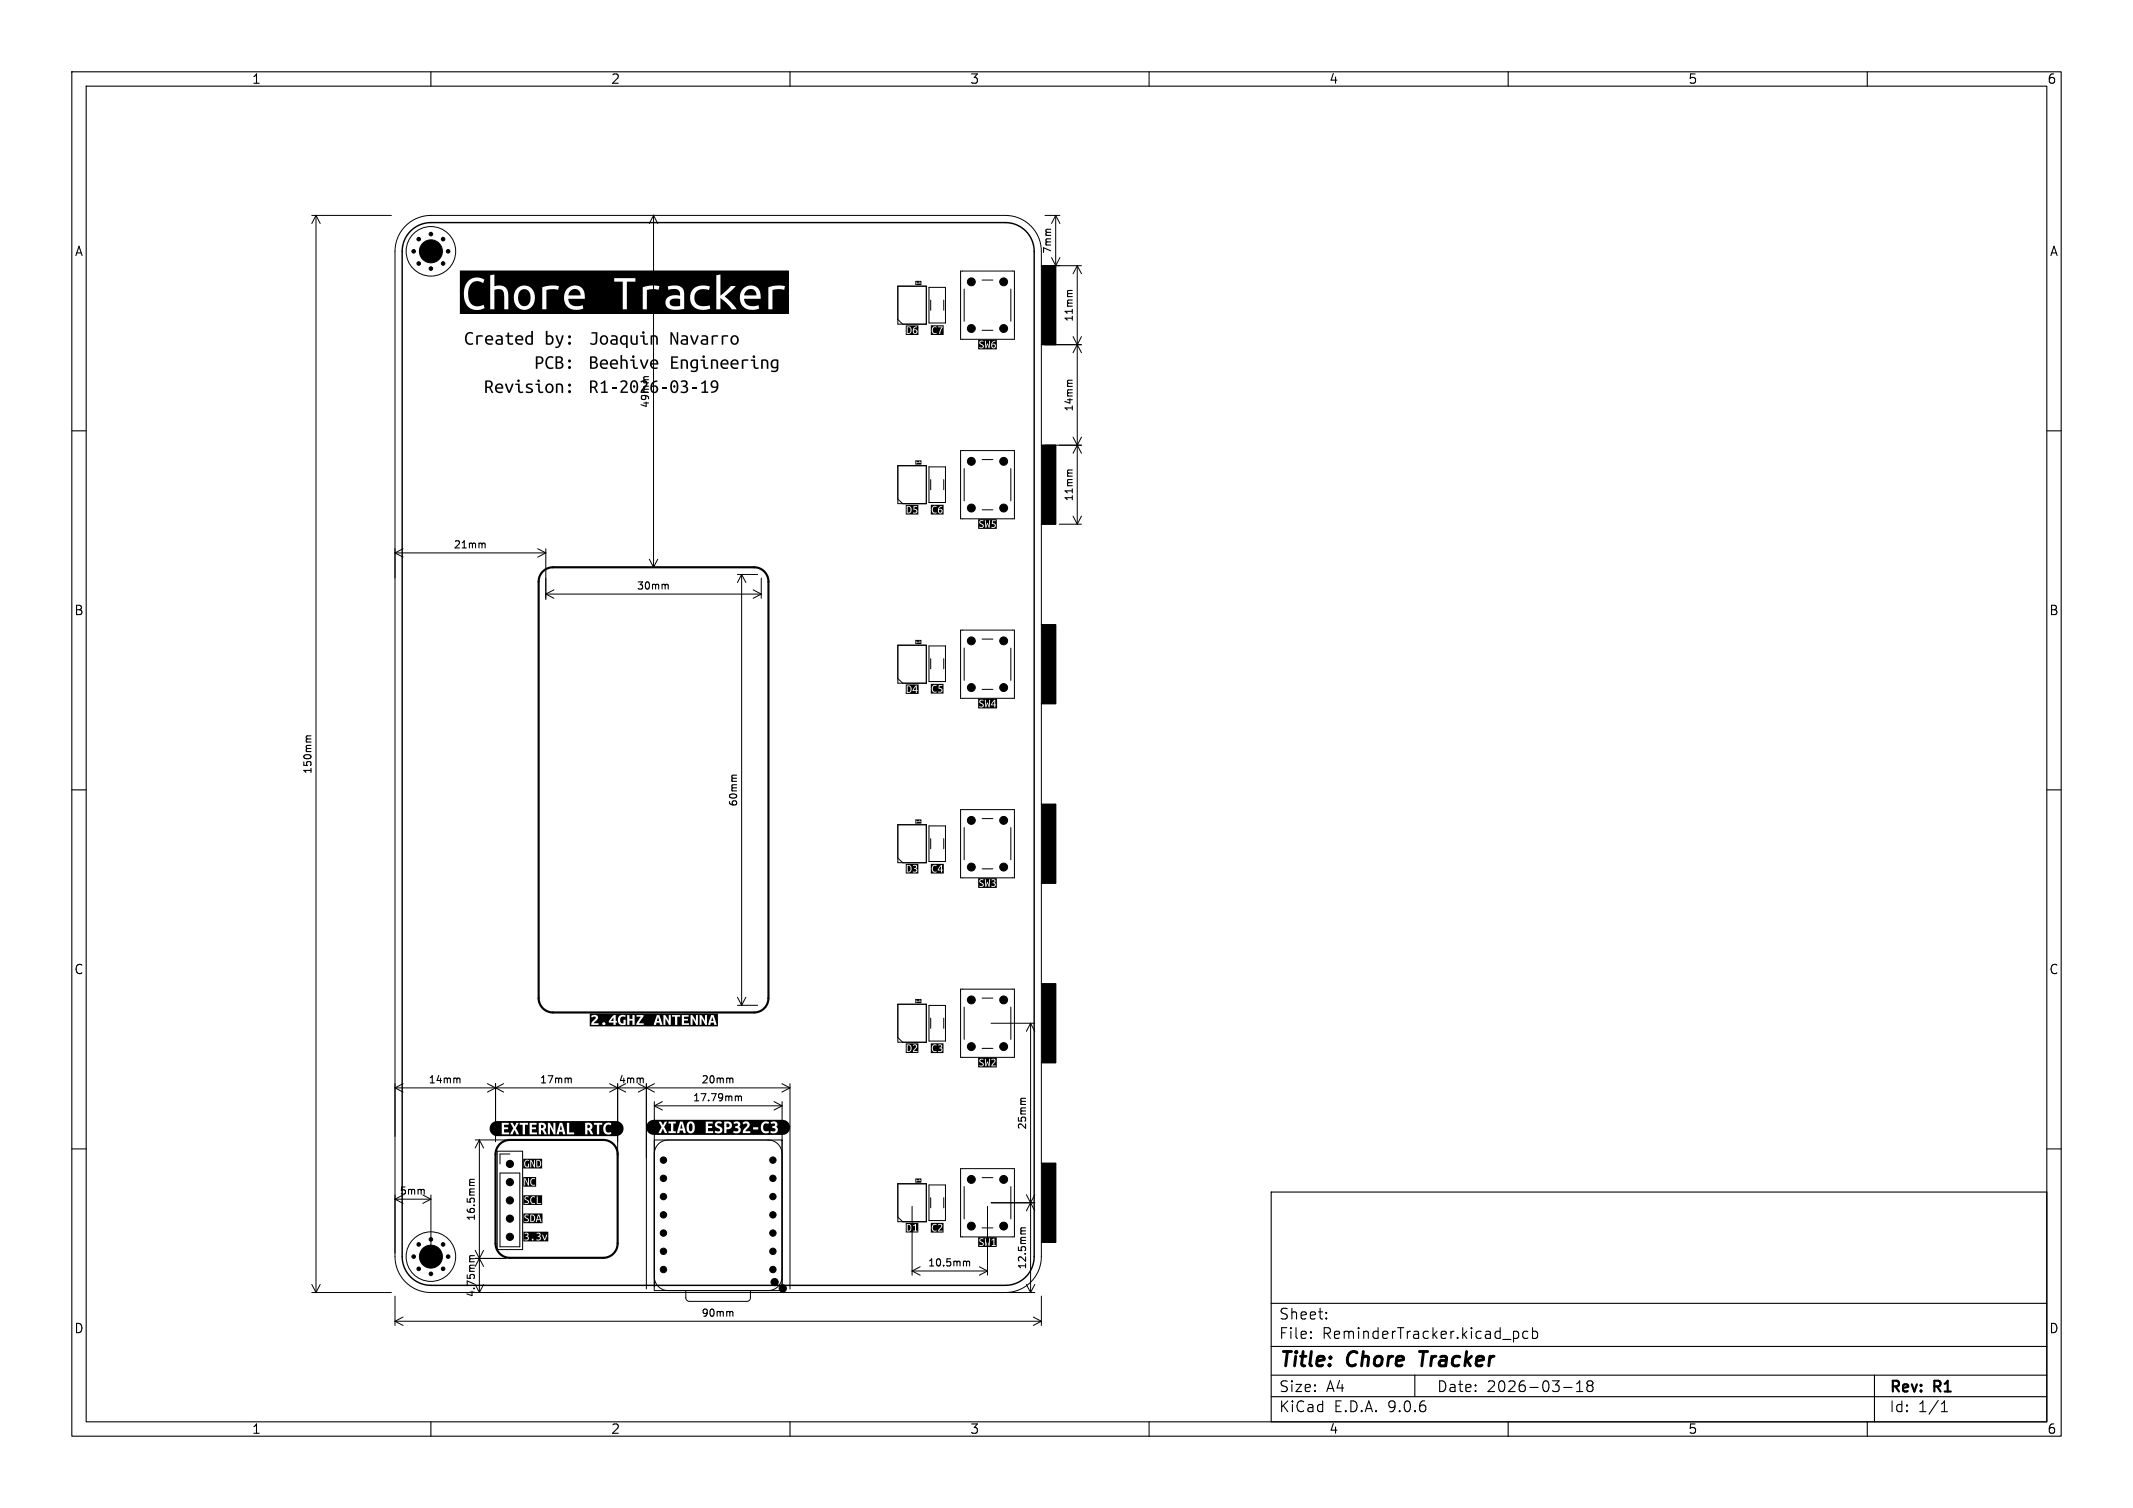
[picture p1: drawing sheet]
<svg xmlns="http://www.w3.org/2000/svg" width="297mm" height="210mm" viewBox="0 0 297 210" stroke-linecap="round" stroke-linejoin="round" font-family="sans-serif">
<defs><g id="words">
<g font-size="2.8">
<text x="178" y="190.9">Title:</text>
<text x="187.7" y="190.9">Chore</text>
<text x="198.6" y="190.9">Tracker</text>
</g>
<g font-size="2.1">
<text x="178" y="184">Sheet:</text>
<text x="178" y="186.7">File:</text>
<text x="184.1" y="186.7">ReminderTracker.kicad_pcb</text>
<text x="178" y="196.9">KiCad</text>
<text x="178" y="194.1">Size:</text>
<text x="184.7" y="194.1">A4</text>
<text x="185.7" y="196.9">E.D.A.</text>
<text x="193.3" y="196.9">9.0.6</text>
<text x="200" y="194.1">Date:</text>
<text x="207" y="194.1">2026-03-18</text>
<text x="263" y="194.3">Rev:</text>
<text x="263" y="196.9">Id:</text>
<text x="267.1" y="196.9">1/1</text>
<text x="269.4" y="194.3">R1</text>
</g>
<g font-size="1.8">
<text x="35" y="11.9">1</text>
<text x="85" y="11.9">2</text>
<text x="135" y="11.9">3</text>
<text x="185" y="11.9">4</text>
<text x="235" y="11.9">5</text>
<text x="285" y="11.9">6</text>
<text x="10.3" y="35.9">A</text>
<text x="285.4" y="35.9">A</text>
<text x="10.3" y="85.9">B</text>
<text x="285.3" y="85.9">B</text>
<text x="10.3" y="135.9">C</text>
<text x="285.3" y="135.9">C</text>
<text x="10.3" y="185.9">D</text>
<text x="285.3" y="185.9">D</text>
<text x="35" y="199.9">1</text>
<text x="85" y="199.9">2</text>
<text x="135" y="199.9">3</text>
<text x="185" y="199.9">4</text>
<text x="235" y="199.9">5</text>
<text x="285" y="199.9">6</text>
</g>
<g font-size="1.4">
<text x="146.6" y="35.4" transform="rotate(-90 146.6 35.4)">7mm</text>
<text x="149.6" y="44.9" transform="rotate(-90 149.6 44.9)">11mm</text>
<text x="90.6" y="56.9" transform="rotate(-90 90.6 56.9)">49mm</text>
<text x="149.6" y="57.4" transform="rotate(-90 149.6 57.4)">14mm</text>
<text x="149.6" y="69.9" transform="rotate(-90 149.6 69.9)">11mm</text>
<text x="63.1" y="76.6">21mm</text>
<text x="88.6" y="82.3">30mm</text>
<text x="43.6" y="107.9" transform="rotate(-90 43.6 107.9)">150mm</text>
<text x="102.8" y="112.4" transform="rotate(-90 102.8 112.4)">60mm</text>
<text x="59.6" y="151.1">14mm</text>
<text x="75.1" y="151.1">17mm</text>
<text x="86.1" y="151.1">4mm</text>
<text x="96.4" y="153.6">17.79mm</text>
<text x="97.6" y="151.1">20mm</text>
<text x="143.1" y="157.4" transform="rotate(-90 143.1 157.4)">25mm</text>
<text x="55.6" y="166.6">5mm</text>
<text x="66.3" y="170.1" transform="rotate(-90 66.3 170.1)">16.5mm</text>
<text x="129.1" y="176.6">10.5mm</text>
<text x="143.1" y="176.9" transform="rotate(-90 143.1 176.9)">12.5mm</text>
<text x="66.3" y="180.8" transform="rotate(-90 66.3 180.8)">4.75mm</text>
<text x="97.6" y="183.6">90mm</text>
</g>
</g></defs>
<g fill="none" stroke="#000" stroke-width=".15">
<path d="M10 10h277v190h-277zM12 12h273v186h-273zM60 10v2M110 10v2M160 10v2M210 10v2M260 10v2M146.3 31.9l-.6 .1M90.3 52.5h-.5l-.2 .2M149.3 40.5h-.5l-.2 .2M149.3 53h-.5l-.2 .2M10 60h2"/>
<path d="M67.3 75.6l.2 .2v.5M149.3 65.5h-.5l-.2 .2M285 60h2M92.8 81.4l.2 .1v.5M10 110h2M43.3 102.5h-.6v.4M102.6 108h-.6l-.1 .2M285 110h2M63.8 150.1l.2 .2v.5M79.3 150.1l.2 .2v.5M89.5 150.2l.1 .6M101.8 150.1l.2 .2v.5"/>
<path d="M102.5 152.6l.3 .2M102.8 152.8l.2-.2 .2 .1v.6M102.8 152.8v.5M142.8 153h-.5l-.2 .2M10 160h2M59 165.7l.1 .6M65.5 175.3h-.1M65.5 175.3h.6M65.5 164.7h-.1M65.5 164.7h.6M66.1 174.9h-.7v.2l.1 .2M66.1 164.2l-.7 .1v.2l.1 .2"/>
<path d="M134.5 175.7l.1 .1M134.6 175.8v.5M134.6 175.8l.1-.2 .3 .1v.6M142.3 171.4l-.1 .1M142.3 171.4h.5M142.8 171h-.6l-.1 .3 .2 .1M177 166h108v32h-108zM285 160h2M60 198v2M101.8 182.6l.2 .2v.5M110 198v2M160 198v2"/>
<path d="M177 194.5h108M177 191.5h108M177 187.5h108M177 181.5h108M182.5 186.3h.1l-.1 .1M182.5 186.3v.1M182.5 185.5v.1M182.5 185.5h.1l-.1 .1M184.7 183.6v.1M184.7 183.6h-.1l.1 .1M184.7 182.8v.1M184.7 182.8h-.1l.1 .1"/>
<path d="M197 191.5v3M210 198v2M210.7 185.5l.5-.1 .3 .3v.4l-.2 .2-.1 .1-.5-.1M212.7 185.5l-.4-.1-.3 .3v.4l.2 .2 .1 .1 .4-.1M213.4 185.5l.4-.1 .3 .3v.4l-.1 .2-.2 .1-.4-.1M213.4 184.9v1.5M217.7 193.2h1.2M219.5 193.8h.9M219.5 192.7l.5-.4v1.5M221.2 192.9l-.2 .3v.5l.2 .1h.3l.3-.3-.1-.4-.2-.2M221.2 192.9h-.1a.31 .31 0 0 1-.1-.4 .31 .31 0 0 1 .2-.2l.5 .1a.31 .31 0 0 1 .1 .3 .31 .31 0 0 1-.3 .2M221.2 192.9h.3"/>
<path d="M260 198v2M261 191.5v6.5M270.3 196.6h.9M270.3 195.5l.4-.4v1.5"/>
</g>
<path d="M197.6 188.2h1.2M198.2 188.2l-.2 2" fill="none" stroke="#000" stroke-width=".4"/>
<g fill="none" stroke="#000" stroke-width=".14">
<path d="M43.4 30h11.1M44 30v150M44 30l.6 1.1M44 30l-.6 1.1M91 30v49M91 30l.6 1.1M91 30l-.6 1.1M125 39.9h4v5.3l-4-.1zM129 39.9v5.2M133.7 37.8h7.5v9.5h-7.5zM136.7 39h1.5M145.5 30h2.1"/>
<path d="M146.4 35.9l.6 1.1 .6-1.1M147 30v18M147 30l.6 1.1M147 30l-.6 1.1M150 37v36M150 37l.6 1.1M150 37l-.6 1.1M150.6 37h-5.6a9.9 9.9 0 0 0-.2-3.3 5 5 0 0 0-4.8-3.7h-80a5 5 0 0 0-5 5v140a5 5 0 0 0 5 5h84.1M125 44.5l.7 .7M129.3 40h2.3v5h-2.3zM129.6 41.8v1.4M131.4 41.8v1.4"/>
<path d="M134.3 40.3v4.5M136.7 46h1.5M140.7 40.3v4.5M149.4 46.9l1.2 2.2M150.6 48h-5.6v14h5.6M150.6 46.9l-1.2 2.2M55 77h21M55 77l1.1 .6M56.1 76.4l-1.1 .6M74.9 76.4l1.1 .6M76 76.4v7.1M76 77l-1.1 .6"/>
<path d="M90.4 77.9l.6 1.1M91.6 77.9l-.6 1.1M125 64.9h4v5.3l-4-.1zM125 69.5l.7 .7M129 64.9v5.2M129.3 65h2.3v5h-2.3zM129.6 66.8v1.4M131.4 66.8v1.4M133.7 62.8h7.5v9.5h-7.5zM134.3 65.3v4.5M136.7 71h1.5M136.7 64h1.5"/>
<path d="M140.7 65.3v4.5M147 62v11h-2v14h2v11h-2v14h2v11h-2v14h2v11h-2v14h2v11h-2a9.9 9.9 0 0 1-.2 3.3 5 5 0 0 1-4.8 3.7M147.5 73h3.1M149.4 60.9l1.2 2.2M149.4 71.9l.6 1.1M150.6 60.9l-1.2 2.2M150.6 71.9l-.6 1.1M76 82.7h30M76 82.7l1.1 .6M77.1 82.1l-1.1 .6M102.7 80h2.8M103.3 80v60"/>
<path d="M103.3 80l.6 1.1M103.3 80l-.6 1.1M104.9 82.1l1.1 .6M106 80.5v2.8M106 82.7l-1.1 .6M125 89.9h4v5.3l-4-.1zM125 94.5l.7 .7M129 89.9v5.2M129.3 90h2.3v4.9h-2.3zM129.6 91.7v1.4M131.4 91.7v1.4M133.7 87.8h7.5v9.5h-7.5z"/>
<path d="M134.3 90.3v4.5M136.7 96h1.5M136.7 89h1.5M140.7 90.3v4.5M125 114.9h4v5.2h-4v-5.2h4v5.3h-3.3l-.7-.7M129.3 115h2.3v5h-2.3zM129.6 116.8v1.4M131.4 116.8v1.4M133.7 112.8h7.5v9.5h-7.5zM134.3 115.3v4.5M136.7 114h1.5M140.7 115.3v4.5"/>
<path d="M102.7 138.9l.6 1.1M103.9 138.9l-.6 1.1M125 139.9h4v5.2h-4v-5.2h4v5.3h-3.3l-.7-.7M133.7 137.8h7.5v9.5h-7.5zM136.7 139h1.5M136.7 121h1.5M55 151.5h55M55 151.5l1.1 .6M56.1 150.9l-1.1 .6M66.2 158.8h4.3M66.7 158.8v21.2l.6-1.1M66.7 158.8l.6 1.1"/>
<path d="M66.7 158.8l-.5 1.1M67.9 150.9l2.2 1.2M69 150.9v8.1M70.1 150.9l-2.2 1.2M84.9 150.9l2.2 1.2M86 150.9v10.4M86 151.5l-1.1 .6M88.9 150.9l2.2 1.2M90 150.9v28.6M91.1 158.8h17.8v20.9h-17.8zM91.1 153.4v25.8M91.1 154h17.8"/>
<path d="M91.1 154l1.1 .6M91.1 150.9l-2.2 1.2M92.2 153.4l-1.1 .6M102.7 140h2.8M107.8 153.4l1.1 .6M108.9 150.9l1.1 .6M108.9 153.4v25.8M108.9 154l-1.1 .6M110 150.9v28.6M110 151.5l-1.1 .6M129.3 140h2.3v5h-2.3zM129.6 141.8v1.4"/>
<path d="M131.4 141.8v1.4M134.3 140.3v4.5M136.7 146h1.5M138 142.5h6.1M140.7 140.3v4.5M143.5 142.5v37.5M143.5 142.5l.6 1.1M143.5 142.5l-.6 1.1M43.4 178.9l.6 1.1M44.6 178.9l-.6 1.1M55 167h5M55 167l1.1 .6"/>
<path d="M56.1 166.4l-1.1 .6M58.9 166.4l1.1 .6M60 166.4v8.1M60 167l-1.1 .6M66.2 174.1l1.1 2.3M66.2 175.3h4.3M67.3 174.1l-1.1 2.3M69.2 160.3h3.6v13.7h-3.6zM69.6 163.4h2.8v10.2h-2.8zM71 160.7h-1.4v1.4M91.1 160.7a1.9 1.9 0 0 1 1.9-1.9h14a1.91 1.91 0 0 1 1.9 1.9M91.1 177.8a1.9 1.9 0 0 0 1.9 1.9h14a1.91 1.91 0 0 0 1.9-1.9"/>
<path d="M95.5 179.7v1a.5 .5 0 0 0 .5 .5h8a.5 .5 0 0 0 .5-.5v-1M125 164.9h4v5.3l-4-.1zM125 169.5l.7 .7M127 168v9.6M127 177h10.5M127 177l1.1 .6M128.1 176.4l-1.1 .6M129 164.9v5.2M129.3 165h2.3v5h-2.3zM129.6 166.8v1.4M131.4 166.8v1.4M133.7 162.8h7.5v9.5h-7.5z"/>
<path d="M134.3 165.3v4.5M136.4 176.4l1.1 .6M136.7 171h1.5M136.7 164h1.5M137.5 168v9.6M137.5 177l-1.1 .6M138 167.5h6.1M140.7 165.3v4.5M142.9 166.4l1.2 2.2M142.9 178.9l.6 1.1M144.1 166.4l-1.2 2.2M144.1 178.9l-.6 1.1"/>
<path d="M43.4 180h11.1M55 180.5v4.1M55 184h90M55 184l1.1 .6M56.1 183.4l-1.1 .6M143.9 183.4l1.1 .6M145 180.5v4.1M145 184l-1.1 .6"/>
<circle cx="60" cy="35" r="3.4"/>
<circle cx="60" cy="175" r="3.4"/>
</g>
<g fill="#000" stroke="#000" stroke-width=".14">
<path d="M145 37h2v11h-2zM145 62h2v11h-2zM145 87h2v11h-2zM145 112h2v11h-2zM145 137h2v11h-2zM145 162h2v11h-2z"/>
<circle cx="57.6" cy="35" r=".25"/>
<circle cx="58.3" cy="33.3" r=".25"/>
<circle cx="58.3" cy="36.7" r=".25"/>
<circle cx="60" cy="35" r="1.6"/>
<circle cx="60" cy="37.4" r=".25"/>
<circle cx="60" cy="32.6" r=".25"/>
<circle cx="61.7" cy="33.3" r=".25"/>
<circle cx="61.7" cy="36.7" r=".25"/>
<circle cx="62.4" cy="35" r=".25"/>
<circle cx="91" cy="30" r=".05"/>
<circle cx="135.2" cy="39.2" r=".55"/>
<circle cx="139.7" cy="39.2" r=".55"/>
<circle cx="135.2" cy="45.7" r=".55"/>
<circle cx="139.7" cy="45.7" r=".55"/>
<circle cx="91" cy="79" r=".05"/>
<circle cx="135.3" cy="70.8" r=".55"/>
<circle cx="135.3" cy="64.2" r=".55"/>
<circle cx="139.7" cy="70.8" r=".55"/>
<circle cx="139.7" cy="64.2" r=".55"/>
<circle cx="135.2" cy="89.3" r=".55"/>
<circle cx="135.2" cy="95.8" r=".55"/>
<circle cx="139.7" cy="89.3" r=".55"/>
<circle cx="139.7" cy="95.8" r=".55"/>
<circle cx="135.3" cy="114.3" r=".55"/>
<circle cx="139.7" cy="114.3" r=".55"/>
<circle cx="135.2" cy="139.3" r=".55"/>
<circle cx="135.3" cy="120.7" r=".55"/>
<circle cx="139.7" cy="139.3" r=".55"/>
<circle cx="139.7" cy="120.7" r=".55"/>
<circle cx="135.2" cy="145.8" r=".55"/>
<circle cx="139.7" cy="145.8" r=".55"/>
<circle cx="57.6" cy="175" r=".25"/>
<circle cx="58.3" cy="173.3" r=".25"/>
<circle cx="58.3" cy="176.7" r=".25"/>
<circle cx="60" cy="175" r="1.6"/>
<circle cx="60" cy="177.4" r=".25"/>
<circle cx="60" cy="172.6" r=".25"/>
<circle cx="61.7" cy="173.3" r=".25"/>
<circle cx="61.7" cy="176.7" r=".25"/>
<circle cx="62.4" cy="175" r=".25"/>
<circle cx="71" cy="172.2" r=".5"/>
<circle cx="71" cy="169.7" r=".5"/>
<circle cx="71" cy="164.6" r=".5"/>
<circle cx="71" cy="162.1" r=".5"/>
<circle cx="71" cy="167.2" r=".5"/>
<circle cx="92.4" cy="164.1" r=".44"/>
<circle cx="92.4" cy="161.6" r=".44"/>
<circle cx="92.4" cy="166.6" r=".44"/>
<circle cx="92.4" cy="169.2" r=".44"/>
<circle cx="92.4" cy="176.8" r=".44"/>
<circle cx="92.4" cy="171.7" r=".44"/>
<circle cx="92.4" cy="174.3" r=".44"/>
<circle cx="107.6" cy="164.1" r=".44"/>
<circle cx="107.6" cy="166.6" r=".44"/>
<circle cx="107.6" cy="161.6" r=".44"/>
<circle cx="107.6" cy="174.3" r=".44"/>
<circle cx="107.6" cy="171.7" r=".44"/>
<circle cx="107.6" cy="176.8" r=".44"/>
<circle cx="107.6" cy="169.2" r=".44"/>
<circle cx="107.9" cy="178.6" r=".5"/>
<circle cx="109" cy="179.4" r=".5"/>
<circle cx="135.2" cy="170.7" r=".55"/>
<circle cx="135.2" cy="164.3" r=".55"/>
<circle cx="139.7" cy="170.7" r=".55"/>
<circle cx="139.7" cy="164.3" r=".55"/>
</g>
<g fill="#000">
<path d="M127.4 39.1h.9v.6h-.9v-.5h.1v.4l.1-.1h.6l-.1-.3h-.1l.1 .2h-.5v-.2h-.2zM65 46.4a.73 .73 0 0 1 .9-.1l-.1 .2a.58 .58 0 0 0-.7 .1 .58 .58 0 0 0-.1 .7 .53 .53 0 0 0 .3 .5 .53 .53 0 0 0 .5-.1l.1 .2a.81 .81 0 0 1-1-.1 .81 .81 0 0 1-.1-.9zM66.3 46.8l.9-.1v.2h-.7v1.1h-.2zM67.6 53h.1a.63 .63 0 0 1 .7 0 .63 .63 0 0 1 .2 .7l-.3 .3 .4 .7h-.2l-.4-.7h-.3v.7h-.2v-1.5h.2v.6a.39 .39 0 0 0 .6-.3 .39 .39 0 0 0-.6-.3h-.2zM67.7 46.8a.58 .58 0 0 1 .7-.1 .58 .58 0 0 1 .3 .7h-.9a.53 .53 0 0 0 .8 .4v.2a.7 .7 0 0 1-.8-.1 .7 .7 0 0 1-.3-.7h.9a.34 .34 0 0 0-.3-.3 .34 .34 0 0 0-.3 .3h-.3zM69.1 46.7h.1a.57 .57 0 0 1 .8 .5v.8a.71 .71 0 0 1-1-.4h.2a.38 .38 0 0 0 .6 .2v-.4a.39 .39 0 0 0-.6 .2h-.2a.57 .57 0 0 1 .8-.4 .39 .39 0 0 0-.2-.4 .39 .39 0 0 0-.5 .1zM69.1 53.6a.58 .58 0 0 1 .7-.1 .58 .58 0 0 1 .3 .6h-.9a.53 .53 0 0 0 .8 .4v.2a.7 .7 0 0 1-.8 0 .7 .7 0 0 1-.3-.8h.9a.34 .34 0 0 0-.3-.3 .34 .34 0 0 0-.3 .3h-.3zM70.7 46.3h.2v.4h.5v.2h-.5v.6a.31 .31 0 0 0 .2 .3 .31 .31 0 0 0 .3 0l.1 .2a.5 .5 0 0 1-.6 0 .5 .5 0 0 1-.2-.5v-.6h-.3v-.2h.3zM70.3 53.4h.2l.4 1 .4-1h.2l-.5 1.3h-.2zM71.8 53.4h.6v.8a.28 .28 0 0 0 .1 .3 .28 .28 0 0 0 .3 0v.2a.45 .45 0 0 1-.5 0 .45 .45 0 0 1-.2-.5v-.6h-.3zM71.9 46.8a.58 .58 0 0 1 .7-.1 .58 .58 0 0 1 .3 .7h-1a.53 .53 0 0 0 .9 .4v.2a.7 .7 0 0 1-.8-.1 .7 .7 0 0 1-.3-.7h.9a.34 .34 0 0 0-.3-.3 .34 .34 0 0 0-.3 .3h-.3zM72.5 40.4a.91 .91 0 0 1 1.1 .1 .91 .91 0 0 1 .3 1 .92 .92 0 0 1-.3 .9 .92 .92 0 0 1-1.1 .1 1.55 1.55 0 0 1 0-2.1z"/>
<path d="M73.3 53.5l.3-.1h.6l-.1 .2a.37 .37 0 0 0-.6 .2l.1 .1a.46 .46 0 0 1 .5 .2 .46 .46 0 0 1 0 .5 .95 .95 0 0 1-.9 .1v-.2a.43 .43 0 0 0 .8-.2l-.2-.1a.46 .46 0 0 1-.5-.6zM74 46.1h.2v1.9a.71 .71 0 0 1-1.1-.6h.3a.43 .43 0 0 0 .6 .4v-.8a.37 .37 0 0 0-.5-.1 .37 .37 0 0 0-.1 .5h-.3a.58 .58 0 0 1 .3-.6 .58 .58 0 0 1 .6-.1zM74.6 53.4h.6v.8a.28 .28 0 0 0 .1 .3 .28 .28 0 0 0 .3 0v.2a.45 .45 0 0 1-.5 0 .45 .45 0 0 1-.2-.5v-.6h-.3zM74.6 49.7l.1-.1a.64 .64 0 0 1 .7 .1 .64 .64 0 0 1 .2 .7l-.3 .3h-.5v.7h-.2v-1.6h.2v.7a.4 .4 0 0 0 .6-.3 .4 .4 0 0 0-.6-.4h-.2zM76 46.1h.2v.6a.66 .66 0 0 1 .9 .6 .66 .66 0 0 1-.6 .7h-.5v-1h.2v.8a.46 .46 0 0 0 .6-.4 .46 .46 0 0 0-.5-.5l-.3 .1zM76.1 53.6a.63 .63 0 0 1 .8 0 .63 .63 0 0 1 0 .9 .63 .63 0 0 1-.8 .1l-.2-.5h.3a.37 .37 0 0 0 .3 .4 .37 .37 0 0 0 .4-.4 .37 .37 0 0 0-.4-.5 .37 .37 0 0 0-.3 .5h-.3zM76.2 49.7a.73 .73 0 0 1 .9 0l-.1 .2a.58 .58 0 0 0-.7 .1 .58 .58 0 0 0-.1 .7 .53 .53 0 0 0 .3 .5 .53 .53 0 0 0 .5-.1l.1 .2a.81 .81 0 0 1-1-.1 .81 .81 0 0 1-.1-1zM77.3 46.7h.3l.4 1.1 .3-1.1h.2a2.75 2.75 0 0 1-.7 1.7h-.5v-.2h.4l.2-.2zM77.4 53.5a.63 .63 0 0 1 .7-.1 .63 .63 0 0 1 .3 .6v.7h-.2v-.7a.36 .36 0 0 0-.2-.4 .36 .36 0 0 0-.4 0v1.1h-.2zM77.4 49.7l.2-.1a.53 .53 0 0 1 .6 .1 .53 .53 0 0 1 .1 .5l-.2 .2a.5 .5 0 0 1 .3 .7 .5 .5 0 0 1-.6 .3l-.4-.1v-.1a.71 .71 0 0 0 .8-.3 .33 .33 0 0 0-.4-.4h-.2v.7h-.2v-1.4h.2v.6a.35 .35 0 0 0 .4-.1 .35 .35 0 0 0 .1-.4l-.7-.1zM79.4 40.5a.82 .82 0 0 1 1-.2 .82 .82 0 0 1 .5 .8h-1.8zM82.4 46.3h.8v1.1a.6 .6 0 0 1-.4 .6 .6 .6 0 0 1-.6-.1v-.2a.4 .4 0 0 0 .5 .1 .4 .4 0 0 0 .2-.4v-.9h-.5z"/>
<path d="M82.2 49.7l.2-.1a.53 .53 0 0 1 .6 .1 .53 .53 0 0 1 .1 .5l-.2 .2a.5 .5 0 0 1 .3 .7 .5 .5 0 0 1-.6 .3l-.4-.1v-.1a.71 .71 0 0 0 .8-.3 .33 .33 0 0 0-.4-.4h-.2v.7h-.2v-1.4h.2v.6a.35 .35 0 0 0 .4-.1 .35 .35 0 0 0 .1-.4l-.7-.1zM82.2 53h.1a.63 .63 0 0 1 .7 0 .63 .63 0 0 1 .2 .7l-.3 .3 .4 .7h-.3l-.3-.7h-.3v.7h-.2v-1.5h.2v.6a.39 .39 0 0 0 .6-.3 .39 .39 0 0 0-.6-.3h-.2zM83.6 53.3l.5-.3h.2v1.5h.3v.2h-.9v-.2h.4v-1.2l-.4 .2zM83.7 46.9a.63 .63 0 0 1 .8 0 .63 .63 0 0 1 0 .9 .63 .63 0 0 1-.8 0l-.2-.4h.2a.37 .37 0 0 0 .4 .4 .37 .37 0 0 0 .3-.4 .37 .37 0 0 0-.3-.5 .37 .37 0 0 0-.4 .5h-.2zM83.7 50.2a.58 .58 0 0 1 .7-.1 .58 .58 0 0 1 .3 .7h-1a.53 .53 0 0 0 .9 .3v.2a.7 .7 0 0 1-.8 0 .7 .7 0 0 1-.3-.7h.9a.34 .34 0 0 0-.3-.4 .34 .34 0 0 0-.4 .4h-.2zM85.2 53.9h.6v.2h-.6zM85.1 46.7h.1a.57 .57 0 0 1 .8 .5v.8a.71 .71 0 0 1-1-.4h.2a.38 .38 0 0 0 .6 .2v-.4a.39 .39 0 0 0-.6 .2h-.2a.57 .57 0 0 1 .8-.4 .39 .39 0 0 0-.2-.4 .39 .39 0 0 0-.5 .1zM85.1 50.2a.58 .58 0 0 1 .7-.1 .58 .58 0 0 1 .3 .7h-1a.53 .53 0 0 0 .9 .3v.2a.7 .7 0 0 1-.8 0 .7 .7 0 0 1-.3-.7h.9a.34 .34 0 0 0-.3-.4 .34 .34 0 0 0-.4 .4h-.2zM86.4 49.5l.2-.1v.7a.52 .52 0 0 1 .6 0 .52 .52 0 0 1 .2 .5v.8h-.2v-.7a.35 .35 0 0 0-.2-.4 .35 .35 0 0 0-.4 0v1.1h-.2zM86.5 46.9l.3-.2h.6v1.8h-.2v-.5a.57 .57 0 0 1-.7-.1 .57 .57 0 0 1-.2-.5h.2a.38 .38 0 0 0 .2 .4 .38 .38 0 0 0 .5-.1v-.8a.43 .43 0 0 0-.7 .5h-.2zM86.4 53.2a.56 .56 0 0 1 .8-.1 .56 .56 0 0 1-.1 .8l-.5 .6h.8v.2h-1a2.09 2.09 0 0 1 .7-1.1v-.2l-.1-.2h-.3l-.2 .1zM87.7 50.1h.7v.8a.28 .28 0 0 0 .1 .3 .28 .28 0 0 0 .3-.1v.2a.45 .45 0 0 1-.5 0 .45 .45 0 0 1-.2-.4v-.6h-.4z"/>
<path d="M87.9 53.1a.56 .56 0 0 1 .7-.1 .56 .56 0 0 1 .3 .6 .9 .9 0 0 1-.5 1.1 .67 .67 0 0 1-.7-.8h.3a.48 .48 0 0 0 .4 .6 1.02 1.02 0 0 0 0-1.3 .48 .48 0 0 0-.4 .7h-.3l.1-.5zM87.8 46.7h.2v.7a.38 .38 0 0 0 .2 .4 .38 .38 0 0 0 .4 0v-1.1h.2v1.3a.68 .68 0 0 1-1-.3zM89.1 46.7h.7v.8a.28 .28 0 0 0 .1 .3 .28 .28 0 0 0 .3 0v.2a.45 .45 0 0 1-.5 0 .45 .45 0 0 1-.2-.5v-.6h-.4zM89.1 50.1h.2l.4 1 .4-1h.2l-.5 1.3h-.2zM90.6 46.7a.63 .63 0 0 1 .7 0 .63 .63 0 0 1 .3 .5v.8h-.2v-.7a.36 .36 0 0 0-.2-.4 .36 .36 0 0 0-.4 0v1.1h-.2zM90.7 50.2a.58 .58 0 0 1 .7-.1 .58 .58 0 0 1 .3 .7h-1a.53 .53 0 0 0 .8 .3l.1 .2a.7 .7 0 0 1-.8 0 .7 .7 0 0 1-.3-.7h.9a.34 .34 0 0 0-.3-.4 .34 .34 0 0 0-.4 .4h-.2zM90.8 53.3l.6-.3h.1v.2a.67 .67 0 0 0-.7 .5 .57 .57 0 0 1 .8 .4 .57 .57 0 0 1-.6 .7 .57 .57 0 0 1-.5-.8h.3a.37 .37 0 0 0 .3 .5 .37 .37 0 0 0 .4-.4 .37 .37 0 0 0-.6-.2l-.4 .1 .1-.4zM92.2 53.9h.6v.2h-.6zM93.4 49.6h1v.2h-.7v.6h.6v.1h-.6v.7h.8v.2h-1.1zM93.5 53.1a.56 .56 0 0 1 .7-.1 .56 .56 0 0 1 .3 .6 .9 .9 0 0 1-.5 1.1 .67 .67 0 0 1-.7-.8h.3a.48 .48 0 0 0 .4 .6 1.02 1.02 0 0 0 0-1.3 .48 .48 0 0 0-.4 .7h-.3l.1-.5zM93.3 46.3h.3l.6 1.3v-1.3h.2v1.7h-.2l-.6-1.4v1.4h-.3zM93.4 41.8l.4-.2h.9v1l-.7 .1a.56 .56 0 0 1-.6-.2 .56 .56 0 0 1 0-.7z"/>
<path d="M94.8 50.1a.63 .63 0 0 1 .7-.1 .63 .63 0 0 1 .3 .6v.8h-.2v-.8a.36 .36 0 0 0-.2-.3 .36 .36 0 0 0-.4 0v1.1h-.2zM94.8 53.1a.53 .53 0 0 1 .7-.1 .53 .53 0 0 1 .2 .6l-.2 .2a.53 .53 0 0 1 .3 .7 .53 .53 0 0 1-.7 .2h-.3v-.2a.44 .44 0 0 0 .5 .1 .44 .44 0 0 0 .3-.5l-.2-.2h-.3v-.2a.32 .32 0 0 0 .4-.1 .32 .32 0 0 0-.1-.5 .32 .32 0 0 0-.5 .1zM94.9 46.7a.57 .57 0 0 1 .9 .5v.8a.71 .71 0 0 1-1-.4h.2a.38 .38 0 0 0 .6 .2v-.4a.39 .39 0 0 0-.6 .2h-.2a.57 .57 0 0 1 .8-.4 .39 .39 0 0 0-.2-.4 .39 .39 0 0 0-.5 .1zM96.4 53.9h.6v.2h-.6zM96.3 50.2l.3-.2 .6 .1v1.2a.65 .65 0 0 1-1 .5v-.2a.45 .45 0 0 0 .5 0 .45 .45 0 0 0 .3-.4 .57 .57 0 0 1-.6 0 .57 .57 0 0 1-.3-.5h.2a.37 .37 0 0 0 .2 .4 .37 .37 0 0 0 .5-.1v-.7a.42 .42 0 0 0-.5 0 .42 .42 0 0 0-.2 .4h-.2zM96.1 46.7h.2l.4 1 .4-1h.2l-.5 1.3h-.2zM97.6 53.3l.5-.3h.2v1.5h.3v.2h-.9v-.2h.4v-1.2l-.4 .2zM97.5 50.1h.6v.8a.28 .28 0 0 0 .2 .3 .28 .28 0 0 0 .3-.1v.2a.45 .45 0 0 1-.5 0 .45 .45 0 0 1-.2-.4v-.6h-.4zM97.7 46.7a.57 .57 0 0 1 .9 .5v.8a.71 .71 0 0 1-1-.4h.2a.38 .38 0 0 0 .6 .2v-.4a.39 .39 0 0 0-.6 .2h-.2a.57 .57 0 0 1 .8-.4 .39 .39 0 0 0-.2-.4 .39 .39 0 0 0-.5 .1zM99 50.1a.63 .63 0 0 1 .6-.1 .63 .63 0 0 1 .4 .6v.8h-.2v-.8a.36 .36 0 0 0-.2-.3 .36 .36 0 0 0-.4 0v1.1h-.2zM99.1 46.8l.9-.1v.2h-.7v1.1h-.2zM99.1 53.1a.58 .58 0 0 1 .7-.1 .58 .58 0 0 1 .2 .7 .91 .91 0 0 1-1 1v-.2a.66 .66 0 0 0 .8-.5 .54 .54 0 0 1-.9-.5h.3a.34 .34 0 0 0 .2 .4 .34 .34 0 0 0 .4-.2 .35 .35 0 0 0-.2-.5 .35 .35 0 0 0-.4 .3h-.3z"/>
<path d="M100.5 46.8l.9-.1v.2h-.7v1.1h-.2zM100.5 50.2a.58 .58 0 0 1 .7-.1 .58 .58 0 0 1 .3 .7h-1a.53 .53 0 0 0 .8 .3l.1 .2a.7 .7 0 0 1-.8 0 .7 .7 0 0 1-.3-.7h.9a.34 .34 0 0 0-.3-.4 .34 .34 0 0 0-.4 .4h-.2zM101.9 46.9a.63 .63 0 0 1 .8 0 .63 .63 0 0 1 0 .9 .63 .63 0 0 1-.8 0l-.2-.4h.2a.37 .37 0 0 0 .4 .4 .37 .37 0 0 0 .3-.4 .37 .37 0 0 0-.3-.5 .37 .37 0 0 0-.4 .5h-.2zM101.9 50.2a.58 .58 0 0 1 .7-.1 .58 .58 0 0 1 .3 .7h-1a.53 .53 0 0 0 .8 .3l.1 .2a.7 .7 0 0 1-.8 0 .7 .7 0 0 1-.3-.7h.9a.34 .34 0 0 0-.3-.4 .34 .34 0 0 0-.4 .4h-.2zM103.3 50.1h.9v.2h-.7v1.1h-.2zM103.9 40.5a.82 .82 0 0 1 .9-.2 .82 .82 0 0 1 .5 .8h-1.7zM104.5 50.1h.6v.8a.28 .28 0 0 0 .2 .3 .28 .28 0 0 0 .3-.1v.2a.45 .45 0 0 1-.5 0 .45 .45 0 0 1-.2-.4v-.6h-.4zM106 50.1a.63 .63 0 0 1 .6-.1 .63 .63 0 0 1 .4 .6v.8h-.2v-.8a.36 .36 0 0 0-.2-.3 .36 .36 0 0 0-.4 0v1.1h-.2zM107.5 50.2l.3-.2 .6 .1v1.2a.65 .65 0 0 1-1 .5v-.2a.45 .45 0 0 0 .5 0 .45 .45 0 0 0 .3-.4 .57 .57 0 0 1-.7 0 .57 .57 0 0 1-.2-.5h.2a.37 .37 0 0 0 .2 .4 .37 .37 0 0 0 .5-.1v-.7a.42 .42 0 0 0-.5 0 .42 .42 0 0 0-.2 .4h-.2zM64 37.7h45.9v6h-45.9v-2.8h.6v.4a1.85 1.85 0 0 0 .9 1.7 1.85 1.85 0 0 0 2-.1l-.2-.5-.2 .1a1.3 1.3 0 0 1-1.9-1.2 1.79 1.79 0 0 1 .9-2.1 1.52 1.52 0 0 1 1.2 .2l.1-.5-.2-.1a1.82 1.82 0 0 0-2.6 1.7v.4h-.6v-2.6h4.3v4.8h.5v-2.7l.6-.1a.66 .66 0 0 1 .8 .7v2.1h.6v-1.6h.7a1.48 1.48 0 0 0 1.5 1.7 1.48 1.48 0 0 0 1.5-1.7 1.63 1.63 0 0 0-.7-1.5h1.7v3.1h.6v-1.6h2.4l.1 .3a1.78 1.78 0 0 0 2.6 1.2l-.1-.5h-.1a1.29 1.29 0 0 1-1.9-.9h2.3v-.2a1.45 1.45 0 0 0-1.3-1.6 1.45 1.45 0 0 0-1.5 1.4l-.1 .3h-2.4v-1.1l.8-.1 .8 .1 .1-.6h-.9l-1.4 .2h-1.7a1.48 1.48 0 0 0-1.6 0 1.48 1.48 0 0 0-.7 1.5h-.7v-.3a1.3 1.3 0 0 0-.5-1.3 1.3 1.3 0 0 0-1.5 0v-.7h17.9v3.9h.6v-3.1h2.2v3.1h.6v-1h2.6v.3a1.41 1.41 0 0 0 1.7 .7l.9-.1v-1.5h.8a1.73 1.73 0 0 0 2.3 1.6l.5-.1-.1-.5-.2 .1a1.37 1.37 0 0 1-1.9-.8 1.21 1.21 0 0 1 .3-1.3 1.21 1.21 0 0 1 1.3-.2l.4 .1 .1-.5-.2-.1a1.89 1.89 0 0 0-2.4 1.1l-.1 .6h-.8v-.5a1.18 1.18 0 0 0-1.6-1.2l-.7 .1 .1 .5 .5-.1a.79 .79 0 0 1 1.1 .9 1.64 1.64 0 0 0-2 .6v.3h-2.6v-1.7a3.2 3.2 0 0 1 1.6 0l.1-.6h-.4h-.9l-1 .2h-2.2v-.8h1.2v-.5h-3v.5h-16.7v-.9h30.9v4.8h.6v-1.6l.9 .7 .7 .9h.7l-.8-1-.7-.6h1.9a1.67 1.67 0 0 0 2.3 1.6l.4-.1-.1-.5h-.1a1.29 1.29 0 0 1-1.9-.9h2.3v-.2a1.68 1.68 0 0 0-.5-1.4h1.6v3.1h.6v-2.7a3.2 3.2 0 0 1 1.6 0l.1-.6h-1.4a5.7 5.7 0 0 1-2.5 .2 1.54 1.54 0 0 0-1.7 0 1.54 1.54 0 0 0-.7 1.5h-1.9l-.2-.2 1.6-1.5h-.7l-1.5 1.4v-3l-.6 .1h-30.9v-.1l-.5 .1h-4.3zM126.4 45.6a.41 .41 0 0 1 .4 .4 .41 .41 0 0 1-.4 .4zM126.1 45.3h1.8v1.4h-1.8v-1.2h.2v1h.4l.2-.4h.2a.34 .34 0 0 0 .3 .4 .34 .34 0 0 0 .3-.4 .34 .34 0 0 0-.5-.2 .4 .4 0 0 1 .5-.3v-.1l-.4 .1-.2 .5h-.2a.55 .55 0 0 0-.2-.6 .55 .55 0 0 0-.6 0z"/>
<path d="M129.6 45.3h1.8v1.4h-1.8v-.7h.1l.1 .3 .2 .2h.4v-.2a.4 .4 0 0 1-.5-.3 .4 .4 0 0 1 .5-.4h.7l-.3 .6v.3h.1l.4-1h-.7v.1h-.2a.38 .38 0 0 0-.4-.1 .38 .38 0 0 0-.3 .4v.1h-.1zM136.2 47.3h2.6v1.4h-2.6v-.2h.1a.35 .35 0 0 0 .5 0 .35 .35 0 0 0 .1-.5h-.1a.23 .23 0 0 1-.3-.1 .23 .23 0 0 1 .1-.3h.3v-.1h.2l.1 1h.1l.2-.5 .2 .5h.1v-.4h.2a.34 .34 0 0 0 .3 .4 .34 .34 0 0 0 .4-.4 .34 .34 0 0 0-.5-.2 .4 .4 0 0 1 .4-.3v-.1h-.3l-.2 .2-.1 .4h-.2l.1-.6h-.2v.8l-.1-.4h-.2l-.1 .4v-.8h-.4a.33 .33 0 0 0-.5 .2 .33 .33 0 0 0 .3 .4l.1 .1a.25 .25 0 0 1-.1 .3 .25 .25 0 0 1-.3-.2l-.1 .2h-.1zM126.4 70.6a.41 .41 0 0 1 .4 .4 .41 .41 0 0 1-.4 .4zM126.1 70.3h1.8v1.4h-1.8v-1.2h.2v1h.8a.36 .36 0 0 0 .6-.2 .36 .36 0 0 0-.4-.4v-.3h.4v-.1h-.5v.5a.26 .26 0 0 1 .3 0 .26 .26 0 0 1 0 .4l-.8 .1a.57 .57 0 0 0 .2-.8 .57 .57 0 0 0-.8-.2zM127.4 64.1h.9v.6h-.9v-.5h.1v.4l.1-.1h.6l-.1-.3h-.1l.1 .2h-.5v-.2h-.2zM129.6 70.3h1.8v1.4h-1.8v-.7h.1l.2 .5h.5v-.2l-.2 .1a.3 .3 0 0 1-.3-.3h.7a.34 .34 0 0 0 .3 .4 .34 .34 0 0 0 .3-.4 .34 .34 0 0 0-.5-.2 .4 .4 0 0 1 .5-.3v-.1l-.4 .1-.2 .5h-.7a.35 .35 0 0 1 .1-.4 .35 .35 0 0 1 .4-.1v-.1h-.4l-.2 .2-.1 .3h-.1zM136.2 72.3h2.6v1.4h-2.6v-.2h.1a.35 .35 0 0 0 .5 0 .35 .35 0 0 0 .1-.5h-.1a.23 .23 0 0 1-.3-.1 .23 .23 0 0 1 .1-.3h.3v-.1h.2l.1 1h.1l.2-.5 .2 .5h.3a.36 .36 0 0 0 .6-.2 .36 .36 0 0 0-.4-.4l.1-.3h.3v-.1h-.5v.5a.26 .26 0 0 1 .3 0 .26 .26 0 0 1 0 .4l-.3-.1-.1 .2h-.2l.1-1h-.2v.8l-.1-.4h-.2l-.1 .4v-.8h-.4a.33 .33 0 0 0-.5 .2 .33 .33 0 0 0 .3 .4l.1 .1a.25 .25 0 0 1-.1 .3 .25 .25 0 0 1-.3-.2l-.1 .2h-.1zM126.4 95.6a.41 .41 0 0 1 .4 .4 .41 .41 0 0 1-.4 .4zM127.5 95.6v.5h-.3zM126.1 95.3h1.8v1.3h-1.8v-1.1h.2v1h.4l.2-.4h.2v.1h.4v.3h.2v-.3h.1v-.1h-.1v-.6h-.2l-.4 .6h-.2a.55 .55 0 0 0-.1-.6 .55 .55 0 0 0-.7 0zM127.4 89.1h.9v.6h-.9v-.5h.1v.4l.1-.1h.6l-.1-.3h-.1l.1 .2h-.5v-.2h-.2zM129.6 95.2h1.8v1.4h-1.8v-.7h.1l.1 .3 .2 .2h.6a.36 .36 0 0 0 .6-.1 .36 .36 0 0 0-.4-.5v-.3h.4v-.1h-.5v.5a.26 .26 0 0 1 .3 0 .26 .26 0 0 1 0 .4h-.4v.1h-.2v-.1a.38 .38 0 0 1-.5-.4 .38 .38 0 0 1 .5-.3v-.2h-.4l-.2 .2-.1 .3h-.1z"/>
<path d="M138.4 97.6v.5h-.3zM136.2 97.3h2.6v1.4h-2.6v-.2h.1a.35 .35 0 0 0 .5 0 .35 .35 0 0 0 .1-.5h-.1a.23 .23 0 0 1-.3-.1 .23 .23 0 0 1 .1-.3h.3v-.1h.2l.1 1h.1l.2-.5 .2 .5h.1v-.4l.6 .1v.3h.2v-.3h.1v-.1h-.1v-.6h-.2l-.4 .6h-.2l.1-.6h-.2v.8l-.1-.4h-.2l-.1 .4v-.8h-.4a.33 .33 0 0 0-.5 .2 .33 .33 0 0 0 .3 .4l.1 .1a.25 .25 0 0 1-.1 .3 .25 .25 0 0 1-.3-.2l-.1 .2h-.1zM127.4 114.1h.9v.6h-.9v-.5h.1v.4l.1-.1h.6l-.1-.3h-.1l.1 .2h-.5v-.2h-.2zM126.4 120.6a.41 .41 0 0 1 .4 .4 .41 .41 0 0 1-.4 .4zM126.1 120.3h1.8v1.4h-1.8v-1.2h.2v1h.8a.36 .36 0 0 0 .5 0 .36 .36 0 0 0 0-.5l-.1-.1a.31 .31 0 0 0 .1-.4 .31 .31 0 0 0-.5 0l.1 .1a.2 .2 0 0 1 .2-.1 .2 .2 0 0 1 .1 .3 .2 .2 0 0 1-.2 .1v.1a.23 .23 0 0 1 .3 .3 .23 .23 0 0 1-.4 .1l-.5 .1a.57 .57 0 0 0 .2-.8 .57 .57 0 0 0-.8-.2zM127.4 139.1h.9v.6h-.9v-.5h.1v.4l.1-.1h.6l-.1-.3h-.1l.1 .2h-.5v-.2h-.2zM131 120.6v.5h-.3zM129.6 120.3h1.8v1.4h-1.8v-.7h.1l.1 .3 .2 .2h.4v-.2l-.3 .1-.2-.3 1.1 .1v.3h.2v-.3h.1v-.1h-.1v-.6h-.2l-.4 .6h-.7a.35 .35 0 0 1 .1-.4 .35 .35 0 0 1 .4-.1v-.1h-.4l-.2 .2-.1 .3h-.1zM136.2 122.3h2.6v1.4h-2.6v-.2h.1a.35 .35 0 0 0 .5 0 .35 .35 0 0 0 .1-.5h-.1a.23 .23 0 0 1-.3-.1 .23 .23 0 0 1 .1-.3h.3v-.1h.2l.1 1h.1l.2-.5 .2 .5h.3a.36 .36 0 0 0 .5 0 .36 .36 0 0 0 0-.5v-.1a.31 .31 0 0 0 0-.4 .31 .31 0 0 0-.5 0l.1 .1a.2 .2 0 0 1 .3-.1 .2 .2 0 0 1 .1 .3 .2 .2 0 0 1-.3 .1v.1a.23 .23 0 0 1 .3 .3 .23 .23 0 0 1-.4 .1l-.3 .1 .1-1h-.2v.8l-.1-.4h-.2l-.1 .4v-.8h-.4a.33 .33 0 0 0-.5 .2 .33 .33 0 0 0 .3 .4l.1 .1a.25 .25 0 0 1-.1 .3 .25 .25 0 0 1-.3-.2l-.1 .2h-.1zM75.3 156.6l.4 .2-.1 .3h-.3zM78.1 156.7l.2 .6h-.4zM81.8 156.6l.4 .2-.1 .3h-.3z"/>
<path d="M85.4 141.7v.5h-.3zM68.5 156.4l.1-.1a1.72 1.72 0 0 1 1.3-.2h15.2a1.34 1.34 0 0 1 1.6 .7 1.05 1.05 0 0 1-.9 1.4h-15.9a1.6 1.6 0 0 1-1.4-.2h2.9l.2-.6 .3 .6h.4l-.5-.9 .3-.5h.7v1.4h2v-.3h-.7v-.4h.5v-.3h-.5v-.4h.6v-.2h.3v1.6h.3v-.6h.2l.3 .6h.8v-1.1l.5 1.1h.7l.1-.4h.4l.1 .4h1.5v-.3h-.6v-1.3h2.2v1.6h.3v-.6h.2l.3 .6h.3l-.4-.7 .3-.3-.1-.4h.7v1.4h.3v-.8h.6a.73 .73 0 0 0 .3 .7 .73 .73 0 0 0 .8 0v-.3a.56 .56 0 0 1-.8-.2 .56 .56 0 0 1 .3-.8l.4 .1 .1-.2a.74 .74 0 0 0-.8-.1 .74 .74 0 0 0-.3 .8h-.6v-.6h.5v-.2h-1.2v.2h-.3a.84 .84 0 0 0-.9-.2h-2.6v1.6h-.2l-.4-1.6h-.4l-.4 1.6h-.2v-1.6h-.2v1l-.3-.6a.46 .46 0 0 0-.5-.4v1.6h-.2l-.3-.7a.55 .55 0 0 0 .2-.7 .55 .55 0 0 0-.8-.2h-1.5v1.6h-.6v-1.4h.4v-.2h-1.1v.2h-.3l.1-.2h-.3l-.3 .5-.2-.5h-.3l.4 .7-.5 .9h-.1v-.3h-.7v-.4h.6v-.3h-.6v-.4h.6v-.2h-.9v1.6h-1.4a1.04 1.04 0 0 1 0-1.6zM91.6 141.6l.2 .6h-.3zM94.9 156.5l.1 .7h-.3zM96 156.5l.2-.1a.74 .74 0 0 1 0 1.2 .84 .84 0 0 1-.2-1.1zM99.2 141.6l.1 .6h-.3zM82.1 141.2h17.9v1.7h-17.9v-1.4h.2l.1 .2a.24 .24 0 0 1 .4-.2 .24 .24 0 0 1 .1 .4l-.1 .1a.82 .82 0 0 0-.5 .7h1v-.1h.6a.23 .23 0 0 0 .3 .2 .23 .23 0 0 0 0-.4 .23 .23 0 0 0-.3 .1h-1.2l.2-.3h1.9v.2h.6v.3h.3v-.3h.2v-.2h-.2v-.2h.3a.68 .68 0 0 0 1 .7h.6v-.6h.5v.6h.3v-.1h.2v.1h2.7l.1-.3h.4l.1 .3h.8v-.9l.5 .9h.2v-1.1h.6v1.1h2.4v-.9l.5 .9h.8v-.9l.5 .9h.7l.1-.3h.4l.1 .3h.3l-.4-1.3h-.4l-.4 1.3h-.2v-1.3h-.2v.8l-.5-.8h-.3v1.3h-.2v-1.3h-.3v.8l-.5-.8h-.2v1.3h-.3v-.2h-.7v-.4h.6v-.2h-.6v-.3h.7v-.2h-1v1.3h-.6v-1.1h.4v-.2h-1.1v.2h-.2v-.2h-.3v.8l-.5-.8h-.2v1.3h-.2l-.4-1.3h-.3l-.5 1.3h-1.4v-.2h-.6l.6-.9v-.2h-1v.2h.6l-.6 1h-.2v-1.2h-.3v.5h-.5v-.5h-.3v1.3h-.3h.1v-.7h-.3v.5a.47 .47 0 0 1-.4-.6 .47 .47 0 0 1 .7-.3v-.2a.7 .7 0 0 0-.7 0 .7 .7 0 0 0-.4 .6h-.3v-.6a.89 .89 0 0 0-.8 .6l-.1 .2h-1.9a.47 .47 0 0 0 .3-.7 .47 .47 0 0 0-.7-.1l-.4 .1zM101.2 156.5a.3 .3 0 0 1 .4 .2 .3 .3 0 0 1-.4 .3zM90.3 156.3l.3-.3 .4-.1h17.3a1.34 1.34 0 0 1 1.6 .7 1.05 1.05 0 0 1-.9 1.5h-17.3a1.6 1.6 0 0 1-1.3-.3h1.6l.3-.6 .3 .6h.3l-.4-.9 .2-.4h.7v1h-.3v.3h1.5l.1-.4h.4l.1 .4h.3l-.2-.8h.3v.2a.57 .57 0 0 0 .8 .6h2.9v-.1h.2a.65 .65 0 0 0 .7 .1 .65 .65 0 0 0 .4-.6l-.2-.2-.6-.4 .2-.1h.4l.1-.2-.1-.1h.4v1.6l1.3-.1a.62 .62 0 0 0 .7 .1 .62 .62 0 0 0 .3-.7l-.2-.2a.38 .38 0 0 0 .1-.5h.4l.1 .2 .4-.2 .1 .1v.3l-.2 .3a.79 .79 0 0 0-.4 .7h1.1v-.3h-.7l.1-.2h1.7v-.3h.3a.72 .72 0 0 0 .3 .7 .72 .72 0 0 0 .8 0l.3 .1a.57 .57 0 0 0 .8-.1 .57 .57 0 0 0 .1-.7l-.1-.1 .1-.1a.53 .53 0 0 0-.3-.6 .53 .53 0 0 0-.6 .1l.1 .2h.5v.2l-.4 .1v.3h.4l.1 .2-.2 .2h-.5v.2h-.3v-.2a.56 .56 0 0 1-.8-.3 .56 .56 0 0 1 .3-.7h.5l.1-.2a.74 .74 0 0 0-.8 0 .74 .74 0 0 0-.4 .7h-1v.3h-.9a.57 .57 0 0 0 .4-.6 .57 .57 0 0 0-.5-.5l-.5 .2h-.4l-.4-.2-.5 .1 .1 .2h.5v.2l-.3 .1v.3l.4 .1-.1 .3h-.5l-.1 .2h-.9v-.4h.1a.57 .57 0 0 0 .6-.7 .57 .57 0 0 0-.8-.4h-.8a.52 .52 0 0 0-.8 .3 .52 .52 0 0 0 .6 .7l.2 .2-.2 .2-.5-.1-.1 .2h-.2v-.2h-.7v-.4h.6v-.3h-.6v-.3h.6v-.3h-.9v1.6h-1.9a1.02 1.02 0 0 0-.1-1.6 .65 .65 0 0 0-.7 .8h-.3l-.2-.8h-.4l-.4 1.6h-.2v-.3h-.4v-1h.4v-.3h-1v.3h-.4l.2-.3h-.3l-.3 .5-.3-.5h-.3l.4 .8-.4 .8-1.4-.1a1.05 1.05 0 0 1 0-1.4zM126.4 145.6a.41 .41 0 0 1 .4 .4 .41 .41 0 0 1-.4 .4zM126.1 145.3h1.8v1.3h-1.8v-1.1h.2v1a.55 .55 0 0 0 .6-.3 .55 .55 0 0 0-.1-.6h.3l.1 .1a.24 .24 0 0 1 .4 0 .24 .24 0 0 1-.2 .3l-.3 .5h.6v-.1h-.4l.2-.3a.36 .36 0 0 0 .2-.5 .36 .36 0 0 0-.6 0l-1-.1zM129.6 145.3h1.8v1.4h-1.8v-.7h.1l.1 .3 .2 .2h.6a.36 .36 0 0 0 .5 0 .36 .36 0 0 0 0-.5l-.1-.1a.31 .31 0 0 0 .1-.4 .31 .31 0 0 0-.5 0l.1 .1a.2 .2 0 0 1 .2-.1 .2 .2 0 0 1 .1 .3 .2 .2 0 0 1-.2 .1v.1a.23 .23 0 0 1 .3 .3 .23 .23 0 0 1-.4 .1l-.3 .1v-.2a.38 .38 0 0 1-.5-.3 .38 .38 0 0 1 .5-.4v-.1h-.4l-.2 .2-.1 .3h-.1z"/>
<path d="M136.2 147.3h2.6v1.4h-2.6v-.2h.1a.35 .35 0 0 0 .5 0 .35 .35 0 0 0 .1-.5h-.1a.23 .23 0 0 1-.3-.1 .23 .23 0 0 1 .1-.3h.3v-.1h.2l.1 1h.1l.2-.5 .2 .5h.1l.1-.9 .2 .1a.24 .24 0 0 1 .4 0 .24 .24 0 0 1-.2 .3l-.3 .5h.7v-.1h-.5l.2-.3a.36 .36 0 0 0 .2-.5 .36 .36 0 0 0-.6 0l-.3-.1v.8l-.1-.4h-.2l-.1 .4v-.8h-.4a.33 .33 0 0 0-.5 .2 .33 .33 0 0 0 .3 .4l.1 .1a.25 .25 0 0 1-.1 .3 .25 .25 0 0 1-.3-.2l-.1 .2h-.1zM74 169.3a.41 .41 0 0 1 .4 .4 .41 .41 0 0 1-.4 .4zM72.9 163.9h1.8v1.4h-1.8v-.2h.2v-.8l.4 .8h.2v-.5h.1l.1 .3 .2 .2h.4v-.1a.38 .38 0 0 1-.5-.4 .38 .38 0 0 1 .5-.4l-.1-.1h-.3l-.2 .2-.1 .3h-.1v-.5h-.2v.8l-.4-.8h-.1v1h-.1zM74.8 161.6a.41 .41 0 0 1 .4 .4 .41 .41 0 0 1-.4 .5zM75 169.3l.2 .5h-.4zM72.9 166.5h2.6v1.3h-2.6v-.2h.1a.35 .35 0 0 0 .5 .1 .35 .35 0 0 0 0-.6h.3l.1 .4 .3 .2 1.2-.1v-.1h-.5v-.9h-.2v1h-.3h.1v-.1a.38 .38 0 0 1-.5-.4 .38 .38 0 0 1 .5-.3l-.1-.2h-.3l-.2 .2-.1 .3h-.3a.23 .23 0 0 1-.3-.1 .23 .23 0 0 1 .1-.3l.3 .1v-.2a.34 .34 0 0 0-.6 .2 .34 .34 0 0 0 .4 .4l.1 .1a.25 .25 0 0 1-.2 .3 .25 .25 0 0 1-.3-.1v.1h-.1zM72.8 161.4h2.7v1.3h-2.7v-.7h.2v.3l.2 .3h.8v-.9l.4 .9h.1v-1.1h.2v1.1a.53 .53 0 0 0 .7-.6 .53 .53 0 0 0-.7-.5h-.3v.8l-.4-.8h-.2v1.1h-.2l.1-.1v-.4h-.2v.3a.4 .4 0 0 1-.4-.4 .4 .4 0 0 1 .5-.3l.1-.1a.45 .45 0 0 0-.5 0 .45 .45 0 0 0-.2 .4h-.2zM72.9 169h2.6v1.3h-2.6v-.2h.1a.35 .35 0 0 0 .5 .1 .35 .35 0 0 0 0-.5 .23 .23 0 0 1-.3-.1 .23 .23 0 0 1 .1-.3h.3v-.1h.2v1h.9l.1-.3h.4l.1 .3h.1l-.3-1.1h-.2l-.3 1.1h-.4a.54 .54 0 0 0 .3-.7 .54 .54 0 0 0-.7-.3h-.2a.34 .34 0 0 0-.6 .1 .34 .34 0 0 0 .4 .5h.1a.25 .25 0 0 1-.2 .3 .25 .25 0 0 1-.3-.1v.1h-.1zM72.9 171.5h3.4v1.4h-3.4v-.2h.5l.2-.1h.4l.2 .1h.5a.36 .36 0 0 0 .5 0 .36 .36 0 0 0 0-.5l.1-.3h.2l.3 .8h.1l.3-.8h-.1l-.3 .7-.2-.7a.37 .37 0 0 1-.4-.2h-.4h-.1l.1 .2a.2 .2 0 0 1 .2-.2 .2 .2 0 0 1 .1 .3 .2 .2 0 0 1-.2 .1v.1a.23 .23 0 0 1 .3 .3 .23 .23 0 0 1-.4 .1l-.5 .1v-.1l-.1-.1-.2 .1h-.4v-.2a.21 .21 0 0 1-.1-.2 .21 .21 0 0 1 .1-.2l-.2-.3h-.3v.2a.2 .2 0 0 1 .2-.2 .2 .2 0 0 1 .1 .3 .2 .2 0 0 1-.2 .1v.1a.23 .23 0 0 1 .3 .3 .23 .23 0 0 1-.4 .1l-.2 .1zM126.4 170.6a.41 .41 0 0 1 .4 .4 .41 .41 0 0 1-.4 .4zM126.1 170.3h1.8v1.3h-1.8v-1.1h.2v1a.53 .53 0 0 0 .6-.2 .53 .53 0 0 0 0-.6h.2l.1 .1 .2-.1v.7h-.2v.1h.5v-.1h-.2v-.9l-.4 .2h-.2l-.3-.2h-.5zM127.4 164.1h.9v.6h-.9v-.5h.1v.4l.1-.1h.6l-.1-.3h-.1l.1 .2h-.5v-.2h-.2z"/>
<path d="M129.6 170.3h1.8v1.4h-1.8v-.7h.1l.1 .3 .2 .2h.4v-.2a.38 .38 0 0 1-.5-.3 .38 .38 0 0 1 .5-.4h.2l.1 .1a.24 .24 0 0 1 .4 0 .24 .24 0 0 1-.2 .3l-.3 .5h.6v-.1h-.4l.2-.3a.36 .36 0 0 0 .2-.5 .36 .36 0 0 0-.6 0h-.2a.41 .41 0 0 0-.5-.1 .41 .41 0 0 0-.2 .5h-.1zM136.2 172.3h2.6v1.4h-2.6v-.2h.1a.35 .35 0 0 0 .5 0 .35 .35 0 0 0 .1-.5h-.1a.23 .23 0 0 1-.3-.1 .23 .23 0 0 1 .1-.3h.3v-.1h.2l.1 1h.1l.2-.5 .2 .5h.1l.1-.8h.1l.1 .1 .2-.1v.7h-.2v.1h.6v-.1h-.2v-.9l-.5 .2h-.1v-.2h-.2v.8l-.1-.4h-.2l-.1 .4v-.8h-.4a.33 .33 0 0 0-.5 .2 .33 .33 0 0 0 .3 .4l.1 .1a.25 .25 0 0 1-.1 .3 .25 .25 0 0 1-.3-.2l-.1 .2h-.1z"/>
<circle cx="72.2" cy="53" r=".19"/>
<circle cx="75" cy="53" r=".19"/>
<circle cx="79.3" cy="53.6" r=".21"/>
<circle cx="79.3" cy="50.3" r=".21"/>
<circle cx="79.3" cy="46.9" r=".21"/>
<circle cx="79.3" cy="51.2" r=".21"/>
<circle cx="79.3" cy="47.8" r=".21"/>
<circle cx="79.3" cy="54.5" r=".21"/>
<circle cx="88.2" cy="49.7" r=".19"/>
<circle cx="88.3" cy="53.8" r=".17"/>
<circle cx="89.6" cy="46.3" r=".19"/>
<circle cx="93.9" cy="53.8" r=".17"/>
<circle cx="98" cy="49.7" r=".19"/>
<circle cx="105" cy="49.7" r=".19"/>
<circle cx="127.4" cy="46.2" r=".21"/>
<circle cx="138.4" cy="48.2" r=".21"/>
<circle cx="130.9" cy="71.2" r=".21"/>
</g>
<path d="M75.6 79.6a2 2 0 0 1 1.4-.6h28a2 2 0 0 1 2 2v58a2 2 0 0 1-2 2h-28a2 2 0 0 1-2-2v-58a2 2 0 0 1 .6-1.4zM69.6 159.3a2 2 0 0 1 1.4-.5h13a2 2 0 0 1 2 2v12.4a2 2 0 0 1-2 2h-13a2 2 0 0 1-2-2v-12.4a2 2 0 0 1 .6-1.5z" fill="none" stroke="#000" stroke-width=".3"/>
<path d="M57.2 32.2a4 4 0 0 1 2.8-1.2h80a4 4 0 0 1 4 4v140a4 4 0 0 1-4 4h-80a4 4 0 0 1-4-4v-140a4 4 0 0 1 1.2-2.8z" fill="none" stroke="#000" stroke-width=".2"/>
<use href="#words"/>
</svg>
